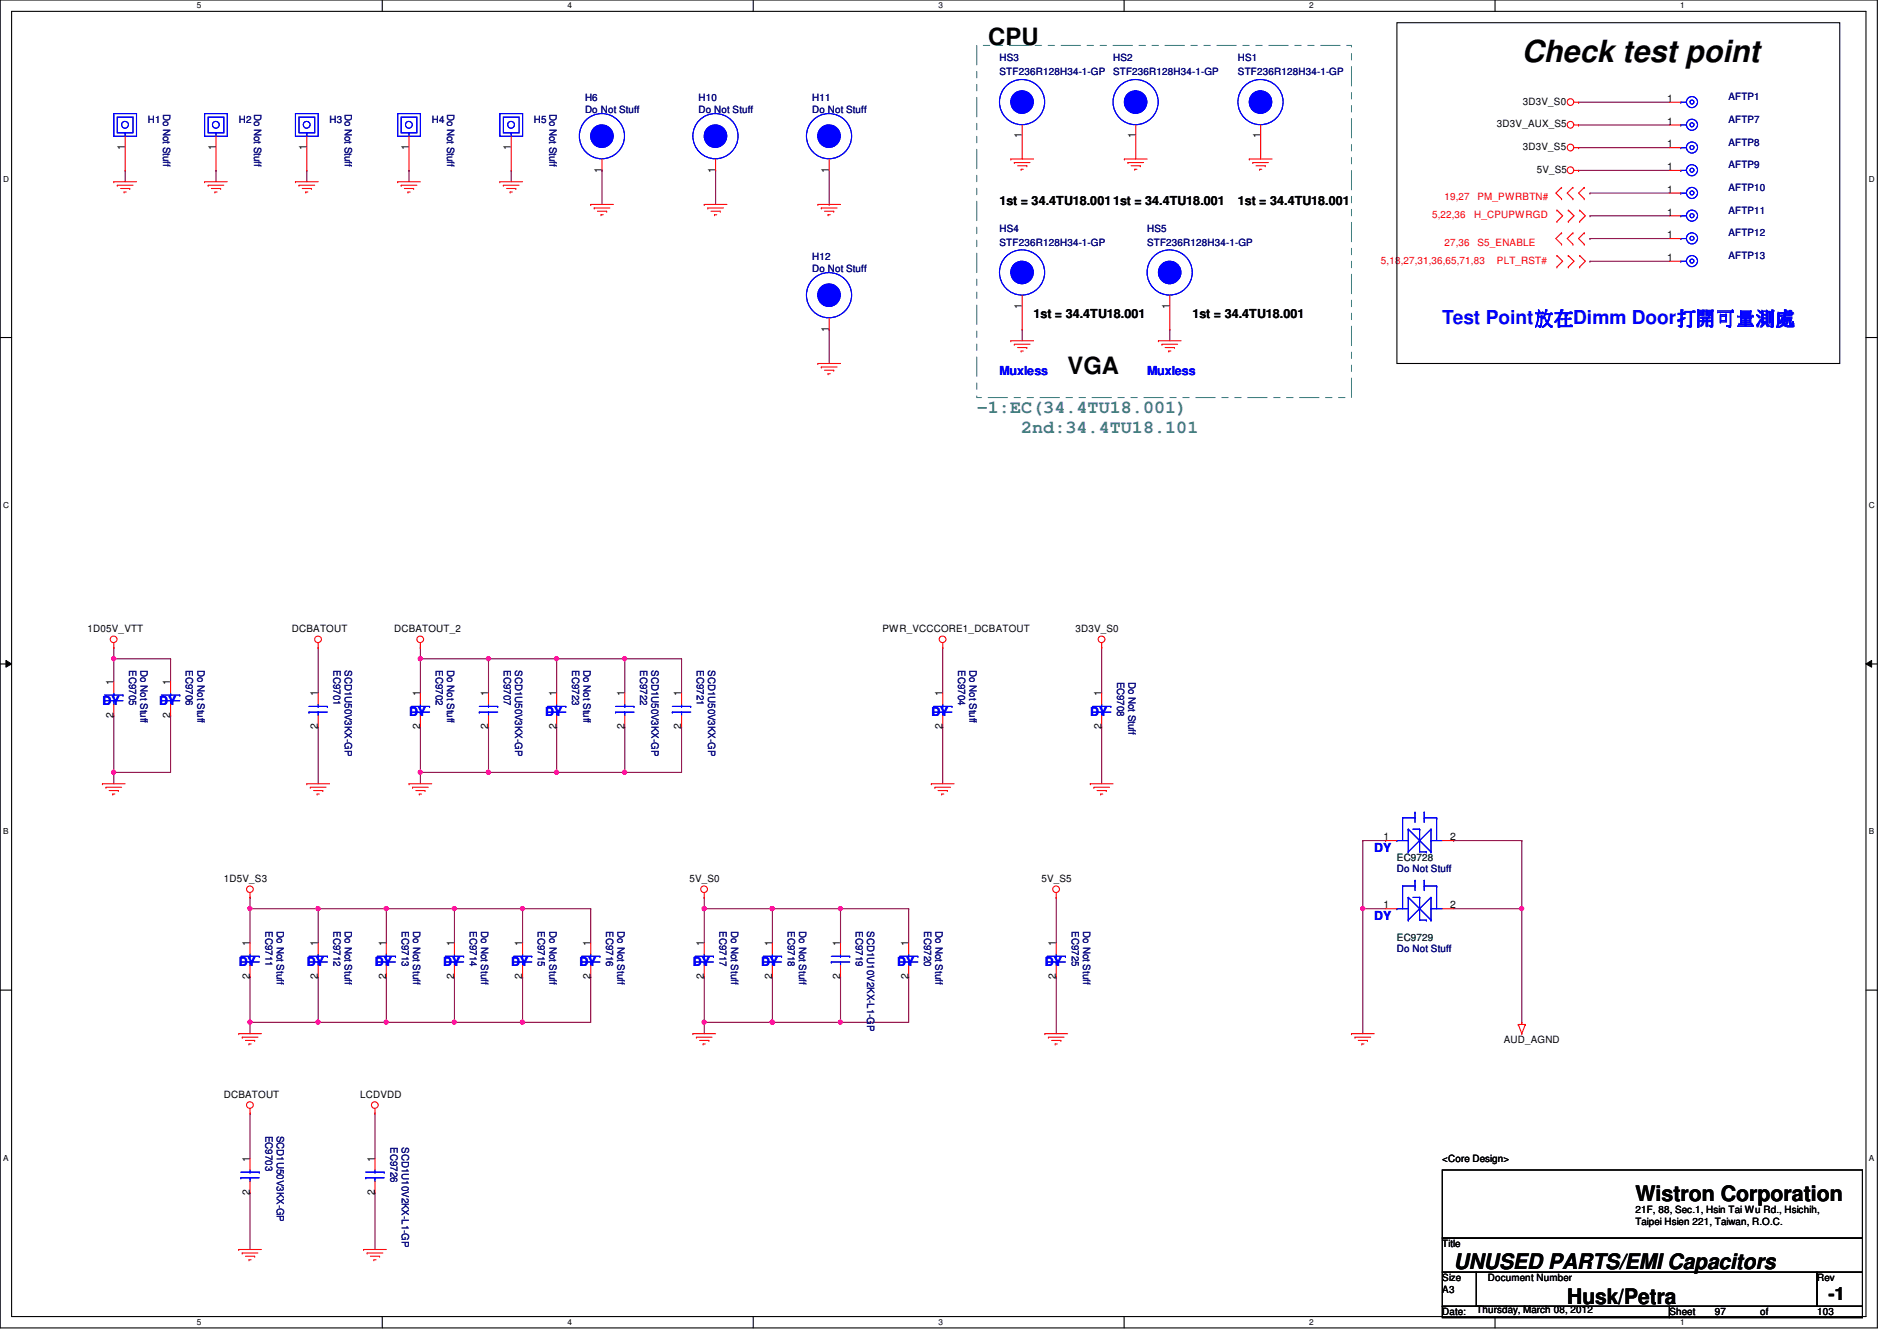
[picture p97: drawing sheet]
<svg xmlns="http://www.w3.org/2000/svg" width="297mm" height="210mm" viewBox="0 0 297 210" stroke-linecap="round" stroke-linejoin="round" font-family="sans-serif">
<defs><g id="words">
<text font-size="4.8" x="238.3" y="9.7">Check test point</text>
<g font-size="3.7">
<text x="154.7" y="7">CPU</text>
<text x="167.2" y="58.6">VGA</text>
</g>
<g font-size="3.3">
<text x="256.1" y="188">Wistron Corporation</text>
<text x="227.6" y="198.6">UNUSED PARTS/EMI Capacitors</text>
<text x="245.4" y="204">Husk/Petra</text>
</g>
<text font-size="3" fill="#00f" x="225.8" y="50.8">Test Point放放Dimm Door打打打打打打</text>
<g font-size="2.8" fill="#408080">
<text x="152.9" y="64.6">-1:EC(34.4TU18.001)</text>
<text x="159.9" y="67.8">2nd:34.4TU18.101</text>
</g>
<text font-size="2.8" x="286.3" y="203.5">-1</text>
<g font-size="1.9">
<text x="156.5" y="32">1st = 34.4TU18.0011st = 34.4TU18.001</text>
<text x="193.8" y="32">1st = 34.4TU18.001</text>
<text x="161.8" y="49.8">1st = 34.4TU18.001</text>
<text x="186.7" y="49.8">1st = 34.4TU18.001</text>
</g>
<g font-size="1.9" fill="#00f">
<text x="156.5" y="58.7">Muxless</text>
<text x="179.6" y="58.7">Muxless</text>
<text x="16" y="110.3">DY</text>
<text x="24.9" y="110.3">DY</text>
<text x="64" y="112.1">DY</text>
<text x="85.4" y="112.1">DY</text>
<text x="145.8" y="112.1">DY</text>
<text x="170.7" y="112.1">DY</text>
<text x="215.2" y="133.4">DY</text>
<text x="215.2" y="144.1">DY</text>
<text x="37.4" y="151.2">DY</text>
<text x="48" y="151.2">DY</text>
<text x="58.7" y="151.2">DY</text>
<text x="69.4" y="151.2">DY</text>
<text x="80" y="151.2">DY</text>
<text x="90.7" y="151.2">DY</text>
<text x="108.5" y="151.2">DY</text>
<text x="119.2" y="151.2">DY</text>
<text x="140.5" y="151.2">DY</text>
<text x="163.6" y="151.2">DY</text>
</g>
<g font-size="1.6" fill="#000080">
<text x="156.5" y="9.6">HS3</text>
<text x="156.5" y="11.8">STF236R128H34-1-GP</text>
<text x="174.3" y="9.6">HS2</text>
<text x="174.3" y="11.8">STF236R128H34-1-GP</text>
<text x="193.8" y="9.6">HS1</text>
<text x="193.8" y="11.8">STF236R128H34-1-GP</text>
<text x="25.6" y="17.8" transform="rotate(90 25.6 17.8)">Do Not Stuff</text>
<text x="39.8" y="17.8" transform="rotate(90 39.8 17.8)">Do Not Stuff</text>
<text x="54" y="17.8" transform="rotate(90 54 17.8)">Do Not Stuff</text>
<text x="70" y="17.8" transform="rotate(90 70 17.8)">Do Not Stuff</text>
<text x="86" y="17.8" transform="rotate(90 86 17.8)">Do Not Stuff</text>
<text x="91.6" y="15.8">H6</text>
<text x="91.6" y="17.6">Do Not Stuff</text>
<text x="109.4" y="15.8">H10</text>
<text x="109.4" y="17.6">Do Not Stuff</text>
<text x="127.2" y="15.8">H11</text>
<text x="127.2" y="17.6">Do Not Stuff</text>
<text x="270.6" y="15.7">AFTP1</text>
<text x="23.2" y="19.2">H1</text>
<text x="37.4" y="19.2">H2</text>
<text x="51.6" y="19.2">H3</text>
<text x="67.6" y="19.2">H4</text>
<text x="83.6" y="19.2">H5</text>
<text x="270.6" y="22.8">AFTP8</text>
<text x="270.6" y="19.2">AFTP7</text>
<text x="270.6" y="26.3">AFTP9</text>
<text x="270.6" y="29.9">AFTP10</text>
<text x="270.6" y="33.4">AFTP11</text>
<text x="127.2" y="40.7">H12</text>
<text x="156.5" y="36.3">HS4</text>
<text x="156.5" y="38.4">STF236R128H34-1-GP</text>
<text x="179.6" y="36.3">HS5</text>
<text x="179.6" y="38.4">STF236R128H34-1-GP</text>
<text x="270.6" y="40.6">AFTP13</text>
<text x="270.6" y="37">AFTP12</text>
<text x="127.2" y="42.5">Do Not Stuff</text>
<text x="20.2" y="104.9" transform="rotate(90 20.2 104.9)">EC9705</text>
<text x="22" y="104.9" transform="rotate(90 22 104.9)">Do Not Stuff</text>
<text x="29.1" y="104.9" transform="rotate(90 29.1 104.9)">EC9706</text>
<text x="30.9" y="104.9" transform="rotate(90 30.9 104.9)">Do Not Stuff</text>
<text x="52.2" y="104.9" transform="rotate(90 52.2 104.9)">EC9701</text>
<text x="54" y="104.9" transform="rotate(90 54 104.9)">SCD1U50V3KX-GP</text>
<text x="68.2" y="104.9" transform="rotate(90 68.2 104.9)">EC9702</text>
<text x="70" y="104.9" transform="rotate(90 70 104.9)">Do Not Stuff</text>
<text x="78.9" y="104.9" transform="rotate(90 78.9 104.9)">EC9707</text>
<text x="80.7" y="104.9" transform="rotate(90 80.7 104.9)">SCD1U50V3KX-GP</text>
<text x="89.6" y="104.9" transform="rotate(90 89.6 104.9)">EC9723</text>
<text x="91.4" y="104.9" transform="rotate(90 91.4 104.9)">Do Not Stuff</text>
<text x="100.2" y="104.9" transform="rotate(90 100.2 104.9)">EC9722</text>
<text x="102" y="104.9" transform="rotate(90 102 104.9)">SCD1U50V3KX-GP</text>
<text x="109.1" y="104.9" transform="rotate(90 109.1 104.9)">EC9721</text>
<text x="110.9" y="104.9" transform="rotate(90 110.9 104.9)">SCD1U50V3KX-GP</text>
<text x="150" y="104.9" transform="rotate(90 150 104.9)">EC9704</text>
<text x="151.8" y="104.9" transform="rotate(90 151.8 104.9)">Do Not Stuff</text>
<text x="174.9" y="106.7" transform="rotate(90 174.9 106.7)">EC9708</text>
<text x="176.7" y="106.7" transform="rotate(90 176.7 106.7)">Do Not Stuff</text>
<text x="218.7" y="136.6">Do Not Stuff</text>
<text x="41.6" y="145.8" transform="rotate(90 41.6 145.8)">EC9711</text>
<text x="43.3" y="145.8" transform="rotate(90 43.3 145.8)">Do Not Stuff</text>
<text x="52.2" y="145.8" transform="rotate(90 52.2 145.8)">EC9712</text>
<text x="54" y="145.8" transform="rotate(90 54 145.8)">Do Not Stuff</text>
<text x="62.9" y="145.8" transform="rotate(90 62.9 145.8)">EC9713</text>
<text x="64.7" y="145.8" transform="rotate(90 64.7 145.8)">Do Not Stuff</text>
<text x="73.6" y="145.8" transform="rotate(90 73.6 145.8)">EC9714</text>
<text x="75.3" y="145.8" transform="rotate(90 75.3 145.8)">Do Not Stuff</text>
<text x="84.2" y="145.8" transform="rotate(90 84.2 145.8)">EC9715</text>
<text x="86" y="145.8" transform="rotate(90 86 145.8)">Do Not Stuff</text>
<text x="94.9" y="145.8" transform="rotate(90 94.9 145.8)">EC9716</text>
<text x="96.7" y="145.8" transform="rotate(90 96.7 145.8)">Do Not Stuff</text>
<text x="112.7" y="145.8" transform="rotate(90 112.7 145.8)">EC9717</text>
<text x="114.5" y="145.8" transform="rotate(90 114.5 145.8)">Do Not Stuff</text>
<text x="123.4" y="145.8" transform="rotate(90 123.4 145.8)">EC9718</text>
<text x="125.1" y="145.8" transform="rotate(90 125.1 145.8)">Do Not Stuff</text>
<text x="134" y="145.8" transform="rotate(90 134 145.8)">EC9719</text>
<text x="135.8" y="145.8" transform="rotate(90 135.8 145.8)">SCD1U10V2KX-L1-GP</text>
<text x="144.7" y="145.8" transform="rotate(90 144.7 145.8)">EC9720</text>
<text x="146.5" y="145.8" transform="rotate(90 146.5 145.8)">Do Not Stuff</text>
<text x="167.8" y="145.8" transform="rotate(90 167.8 145.8)">EC9725</text>
<text x="169.6" y="145.8" transform="rotate(90 169.6 145.8)">Do Not Stuff</text>
<text x="218.7" y="149">Do Not Stuff</text>
<text x="41.6" y="177.8" transform="rotate(90 41.6 177.8)">EC9703</text>
<text x="43.3" y="177.8" transform="rotate(90 43.3 177.8)">SCD1U50V3KX-GP</text>
<text x="61.1" y="179.6" transform="rotate(90 61.1 179.6)">EC9726</text>
<text x="62.9" y="179.6" transform="rotate(90 62.9 179.6)">SCD1U10V2KX-L1-GP</text>
</g>
<g font-size="1.6">
<text x="238.5" y="16.4">3D3V_S0</text>
<text x="261.1" y="16">1</text>
<text x="19.6" y="23.5" transform="rotate(-90 19.6 23.5)">1</text>
<text x="33.8" y="23.5" transform="rotate(-90 33.8 23.5)">1</text>
<text x="48" y="23.5" transform="rotate(-90 48 23.5)">1</text>
<text x="64" y="23.5" transform="rotate(-90 64 23.5)">1</text>
<text x="80" y="23.5" transform="rotate(-90 80 23.5)">1</text>
<text x="160" y="21.7" transform="rotate(-90 160 21.7)">1</text>
<text x="177.8" y="21.7" transform="rotate(-90 177.8 21.7)">1</text>
<text x="197.4" y="21.7" transform="rotate(-90 197.4 21.7)">1</text>
<text x="234.4" y="19.9">3D3V_AUX_S5</text>
<text x="238.5" y="23.5">3D3V_S5</text>
<text x="261.1" y="23.1">1</text>
<text x="261.1" y="19.5">1</text>
<text x="94.2" y="27" transform="rotate(-90 94.2 27)">1</text>
<text x="112" y="27" transform="rotate(-90 112 27)">1</text>
<text x="129.8" y="27" transform="rotate(-90 129.8 27)">1</text>
<text x="240.6" y="27.1">5V_S5</text>
<text x="261.1" y="26.6">1</text>
<text x="261.1" y="33.7">1</text>
<text x="261.1" y="30.2">1</text>
<text x="261.1" y="40.9">1</text>
<text x="261.1" y="37.3">1</text>
<text x="129.8" y="51.9" transform="rotate(-90 129.8 51.9)">1</text>
<text x="160" y="48.3" transform="rotate(-90 160 48.3)">1</text>
<text x="183.1" y="48.3" transform="rotate(-90 183.1 48.3)">1</text>
<text x="13.7" y="98.9">1D05V_VTT</text>
<text x="45.7" y="98.9">DCBATOUT</text>
<text x="61.7" y="98.9">DCBATOUT_2</text>
<text x="138.2" y="98.9">PWR_VCCCORE1_DCBATOUT</text>
<text x="168.4" y="98.9">3D3V_S0</text>
<text x="17.8" y="107.2" transform="rotate(-90 17.8 107.2)">1</text>
<text x="26.7" y="107.2" transform="rotate(-90 26.7 107.2)">1</text>
<text x="17.8" y="112.4" transform="rotate(-90 17.8 112.4)">2</text>
<text x="26.7" y="112.4" transform="rotate(-90 26.7 112.4)">2</text>
<text x="49.8" y="109" transform="rotate(-90 49.8 109)">1</text>
<text x="65.8" y="109" transform="rotate(-90 65.8 109)">1</text>
<text x="76.5" y="109" transform="rotate(-90 76.5 109)">1</text>
<text x="87.1" y="109" transform="rotate(-90 87.1 109)">1</text>
<text x="97.8" y="109" transform="rotate(-90 97.8 109)">1</text>
<text x="106.7" y="109" transform="rotate(-90 106.7 109)">1</text>
<text x="147.6" y="109" transform="rotate(-90 147.6 109)">1</text>
<text x="172.5" y="109" transform="rotate(-90 172.5 109)">1</text>
<text x="49.8" y="114.1" transform="rotate(-90 49.8 114.1)">2</text>
<text x="65.8" y="114.1" transform="rotate(-90 65.8 114.1)">2</text>
<text x="76.5" y="114.1" transform="rotate(-90 76.5 114.1)">2</text>
<text x="87.1" y="114.1" transform="rotate(-90 87.1 114.1)">2</text>
<text x="97.8" y="114.1" transform="rotate(-90 97.8 114.1)">2</text>
<text x="106.7" y="114.1" transform="rotate(-90 106.7 114.1)">2</text>
<text x="147.6" y="114.1" transform="rotate(-90 147.6 114.1)">2</text>
<text x="172.5" y="114.1" transform="rotate(-90 172.5 114.1)">2</text>
<text x="216.6" y="131.5">1</text>
<text x="227.1" y="131.5">2</text>
<text x="35" y="138">1D5V_S3</text>
<text x="107.9" y="138">5V_S0</text>
<text x="163.1" y="138">5V_S5</text>
<text x="216.6" y="142.2">1</text>
<text x="227.1" y="142.2">2</text>
<text x="39.1" y="148.1" transform="rotate(-90 39.1 148.1)">1</text>
<text x="49.8" y="148.1" transform="rotate(-90 49.8 148.1)">1</text>
<text x="60.4" y="148.1" transform="rotate(-90 60.4 148.1)">1</text>
<text x="71.1" y="148.1" transform="rotate(-90 71.1 148.1)">1</text>
<text x="81.8" y="148.1" transform="rotate(-90 81.8 148.1)">1</text>
<text x="92.5" y="148.1" transform="rotate(-90 92.5 148.1)">1</text>
<text x="110.2" y="148.1" transform="rotate(-90 110.2 148.1)">1</text>
<text x="120.9" y="148.1" transform="rotate(-90 120.9 148.1)">1</text>
<text x="131.6" y="148.1" transform="rotate(-90 131.6 148.1)">1</text>
<text x="142.2" y="148.1" transform="rotate(-90 142.2 148.1)">1</text>
<text x="165.4" y="148.1" transform="rotate(-90 165.4 148.1)">1</text>
<text x="39.1" y="153.2" transform="rotate(-90 39.1 153.2)">2</text>
<text x="49.8" y="153.2" transform="rotate(-90 49.8 153.2)">2</text>
<text x="60.4" y="153.2" transform="rotate(-90 60.4 153.2)">2</text>
<text x="71.1" y="153.2" transform="rotate(-90 71.1 153.2)">2</text>
<text x="81.8" y="153.2" transform="rotate(-90 81.8 153.2)">2</text>
<text x="92.5" y="153.2" transform="rotate(-90 92.5 153.2)">2</text>
<text x="110.2" y="153.2" transform="rotate(-90 110.2 153.2)">2</text>
<text x="120.9" y="153.2" transform="rotate(-90 120.9 153.2)">2</text>
<text x="131.6" y="153.2" transform="rotate(-90 131.6 153.2)">2</text>
<text x="142.2" y="153.2" transform="rotate(-90 142.2 153.2)">2</text>
<text x="165.4" y="153.2" transform="rotate(-90 165.4 153.2)">2</text>
<text x="235.5" y="163.2">AUD_AGND</text>
<text x="35" y="171.8">DCBATOUT</text>
<text x="56.4" y="171.8">LCDVDD</text>
<text x="39.1" y="181.9" transform="rotate(-90 39.1 181.9)">1</text>
<text x="58.7" y="181.9" transform="rotate(-90 58.7 181.9)">1</text>
<text x="225.8" y="181.9">&lt;Core Design&gt;</text>
<text x="39.1" y="187" transform="rotate(-90 39.1 187)">2</text>
<text x="58.7" y="187" transform="rotate(-90 58.7 187)">2</text>
<text x="256.1" y="189.9">21F, 88, Sec.1, Hsin Tai Wu Rd., Hsichih,</text>
<text x="256.1" y="191.7">Taipei Hsien 221, Taiwan, R.O.C.</text>
<text x="225.8" y="195.2">Title</text>
<text x="225.8" y="200.6">Size</text>
<text x="225.8" y="202.4">A3</text>
<text x="233" y="200.6">Document Number</text>
<text x="284.5" y="200.6">Rev</text>
<text x="225.8" y="205.9">Date:</text>
<text x="231.2" y="205.6">Thursday, March 08, 2012</text>
<text x="261.4" y="205.9">Sheet</text>
<text x="268.5" y="205.9">97</text>
<text x="275.6" y="205.9">of</text>
<text x="284.5" y="205.9">103</text>
</g>
<g font-size="1.6" fill="#f00">
<text x="224.2" y="34.2">5,22,36</text>
<text x="226.2" y="31.3">19,27</text>
<text x="230.8" y="34.2">H_CPUPWRGD</text>
<text x="231.3" y="31.3">PM_PWRBTN#</text>
<text x="216.2" y="41.3">5,18,27,31,36,65,71,83</text>
<text x="226.2" y="38.4">27,36</text>
<text x="231.3" y="38.4">S5_ENABLE</text>
<text x="234.4" y="41.3">PLT_RST#</text>
</g>
<g font-size="1.6" fill="#004040">
<text x="218.7" y="134.8">EC9728</text>
<text x="218.7" y="147.2">EC9729</text>
</g>
<g font-size="1.3">
<text x="30.8" y="1.3">5</text>
<text x="88.9" y="1.3">4</text>
<text x="146.9" y="1.3">3</text>
<text x="205" y="1.3">2</text>
<text x="263.1" y="1.3">1</text>
<text x=".5" y="28.4">D</text>
<text x="292.6" y="28.4">D</text>
<text x=".5" y="79.5">C</text>
<text x="292.6" y="79.5">C</text>
<text x=".5" y="130.6">B</text>
<text x="292.6" y="130.6">B</text>
<text x=".5" y="181.7">A</text>
<text x="292.6" y="181.7">A</text>
<text x="30.8" y="207.4">5</text>
<text x="88.9" y="207.4">4</text>
<text x="146.9" y="207.4">3</text>
<text x="205" y="207.4">2</text>
<text x="263.1" y="207.4">1</text>
</g>
</g></defs>
<path d="M0 0h294v207.9h-294zM1.8 1.8h290.4v204.3h-290.4z" fill="none" stroke="#000" stroke-width=".17"/>
<g fill="#fff">
<path d="M30.8 .2h.7v1.4h-.7z"/>
<path d="M30.8 206.2h.7v1.4h-.7z"/>
</g>
<path d="M59.9 0v1.8M59.9 206.1v1.8" fill="none" stroke="#000" stroke-width=".17"/>
<g fill="#fff">
<path d="M88.9 .2h.6v1.4h-.6z"/>
<path d="M88.9 206.2h.6v1.4h-.6z"/>
</g>
<path d="M117.9 0v1.8M117.9 206.1v1.8" fill="none" stroke="#000" stroke-width=".17"/>
<g fill="#fff">
<path d="M146.9 .2h.7v1.4h-.7z"/>
<path d="M146.9 206.2h.7v1.4h-.7z"/>
</g>
<path d="M176 0v1.8M176 206.1v1.8" fill="none" stroke="#000" stroke-width=".17"/>
<g fill="#fff">
<path d="M205 .2h.7v1.4h-.7z"/>
<path d="M205 206.2h.7v1.4h-.7z"/>
</g>
<path d="M234.1 0v1.8M234.1 206.1v1.8" fill="none" stroke="#000" stroke-width=".17"/>
<g fill="#fff">
<path d="M263.1 .2h.7v1.4h-.7z"/>
<path d="M263.1 206.2h.7v1.4h-.7z"/>
<path d="M.5 27.3h.9v1.4h-.9z"/>
<path d="M292.6 27.3h.9v1.4h-.9z"/>
<path d="M.5 78.4h.9v1.4h-.9z"/>
<path d="M292.6 78.4h.9v1.4h-.9z"/>
</g>
<path d="M0 52.8h1.8M292.2 52.8h1.8" fill="none" stroke="#000" stroke-width=".17"/>
<g fill="#fff">
<path d="M.5 129.5h.8v1.4h-.8z"/>
<path d="M292.6 129.5h.9v1.4h-.9z"/>
</g>
<path d="M0 103.9h1.8M292.2 103.9h1.8" fill="none" stroke="#000" stroke-width=".17"/>
<path d="M.9 103.4l.9 .5-.9 .5zM292.2 103.9l.9-.5v1z" fill="#000"/>
<path d="M.9 103.4l.9 .5-.9 .5zM292.2 103.9l.9-.5v1z" fill="none" stroke="#000" stroke-width=".16"/>
<g fill="#fff">
<path d="M.5 180.5h.8v1.4h-.8z"/>
<path d="M292.6 180.5h.9v1.4h-.9z"/>
</g>
<path d="M0 155h1.8M292.2 155h1.8" fill="none" stroke="#000" stroke-width=".17"/>
<g fill="none" stroke="#800040" stroke-width=".17">
<path d="M247.2 19.6h.1M247.2 16h.1M247.2 19.6h14.2M247.2 16h14.2M247.2 26.7h.1M247.2 23.1h.1M247.2 26.7h14.2M247.2 23.1h14.2M249 37.3h.1M249 33.8h.1M249 30.2h.1M249 37.3h12.4"/>
<path d="M249 33.8h12.4M249 30.2h12.4M249 40.9h.1M249 40.9h12.4M17.8 112h.1M17.8 103.1h.1M17.8 101.3h.1M17.8 101.3v5.4M17.8 112v10.7M17.8 120.9h.1"/>
</g>
<circle cx="17.8" cy="120.9" r=".32" fill="#f0f"/>
<circle cx="17.8" cy="120.9" r=".32" fill="none" stroke="#f0f" stroke-width=".17"/>
<path d="M17.8 103.1h.1M17.8 103.1h8.9" fill="none" stroke="#800040" stroke-width=".17"/>
<circle cx="17.8" cy="103.1" r=".32" fill="#f0f"/>
<circle cx="17.8" cy="103.1" r=".32" fill="none" stroke="#f0f" stroke-width=".17"/>
<g fill="none" stroke="#800040" stroke-width=".17">
<path d="M19.6 26.7h.1M19.6 26.7v1.7M33.8 26.7h.1M33.8 26.7v1.7M48 26.7h.1M48 26.7v1.7M64 26.7h.1M64 26.7v1.7M80 26.7h.1M80 26.7v1.7M94.3 26.7h.1M94.3 26.7v5.3"/>
<path d="M112.1 26.7h.1M112.1 26.7v5.3M129.8 32h.1M129.8 26.7v5.3M129.8 51.6h.1M129.8 51.6v5.3M160.1 51.6h.1M160.1 51.6v1.7M183.2 51.6h.1M183.2 51.6v1.7M26.7 103.1h.1M26.7 112h.1"/>
<path d="M26.7 103.1v3.6M26.7 112v8.9h-8.9M49.8 101.3h.1M49.8 113.8h.1M49.8 101.3v7.2M49.8 113.8v8.9M65.8 103.1h.1M65.8 113.8h.1M65.8 101.3h.1M65.8 103.1h10.7M65.8 101.3v7.2M65.8 113.8v7.1"/>
<path d="M147.6 113.8h.1M147.6 113.8v8.9M17.8 120.9h.1"/>
</g>
<circle cx="65.8" cy="103.1" r=".32" fill="#f0f"/>
<circle cx="65.8" cy="103.1" r=".32" fill="none" stroke="#f0f" stroke-width=".17"/>
<path d="M147.6 101.3h.1M147.6 101.3v7.2M65.8 120.9h.1M65.8 120.9v1.8" fill="none" stroke="#800040" stroke-width=".17"/>
<circle cx="65.8" cy="120.9" r=".32" fill="#f0f"/>
<circle cx="65.8" cy="120.9" r=".32" fill="none" stroke="#f0f" stroke-width=".17"/>
<g fill="none" stroke="#800040" stroke-width=".17">
<path d="M172.5 101.3h.1M172.5 113.8h.1M172.5 101.3v7.2M172.5 113.8v8.9M39.2 142.2h.1M39.2 152.9h.1M39.2 140.5h.1M39.2 140.5v7.1M39.2 152.9v8.9M49.8 142.2h.1M49.8 152.9h.1M49.8 142.2v5.4"/>
<path d="M49.8 152.9v7.1M60.5 142.2h.1M60.5 152.9h.1M60.5 142.2v5.4M60.5 152.9v7.1M71.2 142.2h.1M71.2 152.9h.1M71.2 142.2v5.4M71.2 152.9v7.1M81.8 142.2h.1M81.8 152.9h.1M81.8 142.2v5.4"/>
<path d="M81.8 152.9v7.1M81.8 142.2h10.7M92.5 142.2h.1M92.5 152.9h.1M92.5 142.2v5.4M92.5 152.9v7.1M39.2 160h.1"/>
</g>
<circle cx="81.8" cy="142.2" r=".32" fill="#f0f"/>
<circle cx="81.8" cy="142.2" r=".32" fill="none" stroke="#f0f" stroke-width=".17"/>
<path d="M39.2 142.2h.1M39.2 142.2h10.6" fill="none" stroke="#800040" stroke-width=".17"/>
<circle cx="39.1" cy="142.2" r=".32" fill="#f0f"/>
<circle cx="39.1" cy="142.2" r=".32" fill="none" stroke="#f0f" stroke-width=".17"/>
<path d="M60.5 142.2h.1M60.5 142.2h10.7" fill="none" stroke="#800040" stroke-width=".17"/>
<circle cx="60.5" cy="142.2" r=".32" fill="#f0f"/>
<circle cx="60.5" cy="142.2" r=".32" fill="none" stroke="#f0f" stroke-width=".17"/>
<path d="M49.8 142.2h.1M49.8 142.2h10.7" fill="none" stroke="#800040" stroke-width=".17"/>
<circle cx="49.8" cy="142.2" r=".32" fill="#f0f"/>
<circle cx="49.8" cy="142.2" r=".32" fill="none" stroke="#f0f" stroke-width=".17"/>
<path d="M39.2 160h.1M39.2 160h10.6" fill="none" stroke="#800040" stroke-width=".17"/>
<circle cx="39.1" cy="160" r=".32" fill="#f0f"/>
<circle cx="39.1" cy="160" r=".32" fill="none" stroke="#f0f" stroke-width=".17"/>
<path d="M60.5 160h.1M60.5 160h10.7" fill="none" stroke="#800040" stroke-width=".17"/>
<circle cx="60.5" cy="160" r=".32" fill="#f0f"/>
<circle cx="60.5" cy="160" r=".32" fill="none" stroke="#f0f" stroke-width=".17"/>
<path d="M49.8 160h.1M49.8 160h10.7" fill="none" stroke="#800040" stroke-width=".17"/>
<circle cx="49.8" cy="160" r=".32" fill="#f0f"/>
<circle cx="49.8" cy="160" r=".32" fill="none" stroke="#f0f" stroke-width=".17"/>
<path d="M81.8 160h.1M81.8 160h10.7" fill="none" stroke="#800040" stroke-width=".17"/>
<circle cx="81.8" cy="160" r=".32" fill="#f0f"/>
<circle cx="81.8" cy="160" r=".32" fill="none" stroke="#f0f" stroke-width=".17"/>
<path d="M71.2 160h.1M71.2 160h10.6" fill="none" stroke="#800040" stroke-width=".17"/>
<circle cx="71.1" cy="160" r=".32" fill="#f0f"/>
<circle cx="71.1" cy="160" r=".32" fill="none" stroke="#f0f" stroke-width=".17"/>
<path d="M71.2 142.2h.1M71.2 142.2h10.6" fill="none" stroke="#800040" stroke-width=".17"/>
<circle cx="71.1" cy="142.2" r=".32" fill="#f0f"/>
<circle cx="71.1" cy="142.2" r=".32" fill="none" stroke="#f0f" stroke-width=".17"/>
<path d="M110.3 142.2h.1M110.3 142.2h10.6" fill="none" stroke="#800040" stroke-width=".17"/>
<circle cx="120.9" cy="142.2" r=".32" fill="#f0f"/>
<circle cx="120.9" cy="142.2" r=".32" fill="none" stroke="#f0f" stroke-width=".17"/>
<circle cx="110.2" cy="142.2" r=".32" fill="#f0f"/>
<circle cx="110.2" cy="142.2" r=".32" fill="none" stroke="#f0f" stroke-width=".17"/>
<path d="M110.3 140.5h.1M110.3 140.5v1.7M120.9 142.2h.1M120.9 142.2h10.7" fill="none" stroke="#800040" stroke-width=".17"/>
<circle cx="120.9" cy="142.2" r=".32" fill="#f0f"/>
<circle cx="120.9" cy="142.2" r=".32" fill="none" stroke="#f0f" stroke-width=".17"/>
<path d="M131.6 142.2h.1M131.6 142.2h10.7" fill="none" stroke="#800040" stroke-width=".17"/>
<circle cx="131.6" cy="142.2" r=".32" fill="#f0f"/>
<circle cx="131.6" cy="142.2" r=".32" fill="none" stroke="#f0f" stroke-width=".17"/>
<g fill="none" stroke="#800040" stroke-width=".17">
<path d="M110.3 142.2h.1M110.3 142.2v5.4M120.9 142.2h.1M120.9 152.9h.1M120.9 142.2v5.4M120.9 152.9v7.1M131.6 142.2h.1M131.6 152.9h.1M131.6 142.2v5.4M131.6 152.9v7.1M110.3 160h.1M110.3 160v1.8"/>
<path d="M131.6 160h.1M131.6 160h10.7"/>
</g>
<circle cx="131.6" cy="160" r=".32" fill="#f0f"/>
<circle cx="131.6" cy="160" r=".32" fill="none" stroke="#f0f" stroke-width=".17"/>
<path d="M110.3 160h.1M110.3 160h10.6" fill="none" stroke="#800040" stroke-width=".17"/>
<circle cx="120.9" cy="160" r=".32" fill="#f0f"/>
<circle cx="120.9" cy="160" r=".32" fill="none" stroke="#f0f" stroke-width=".17"/>
<circle cx="110.2" cy="160" r=".32" fill="#f0f"/>
<circle cx="110.2" cy="160" r=".32" fill="none" stroke="#f0f" stroke-width=".17"/>
<path d="M110.3 152.9h.1M110.3 152.9v7.1M142.3 142.2h.1M142.3 152.9h.1M142.3 142.2v5.4M142.3 152.9v7.1M120.9 160h.1M120.9 160h10.7" fill="none" stroke="#800040" stroke-width=".17"/>
<circle cx="120.9" cy="160" r=".32" fill="#f0f"/>
<circle cx="120.9" cy="160" r=".32" fill="none" stroke="#f0f" stroke-width=".17"/>
<path d="M76.5 103.1h.1M76.5 103.1v5.4M106.7 103.1h.1M106.7 103.1v5.4" fill="none" stroke="#800040" stroke-width=".17"/>
<circle cx="76.5" cy="103.1" r=".32" fill="#f0f"/>
<circle cx="76.5" cy="103.1" r=".32" fill="none" stroke="#f0f" stroke-width=".17"/>
<path d="M76.5 103.1h.1M76.5 103.1h10.7M87.2 103.1h.1M87.2 103.1v5.4" fill="none" stroke="#800040" stroke-width=".17"/>
<circle cx="87.1" cy="103.1" r=".32" fill="#f0f"/>
<circle cx="87.1" cy="103.1" r=".32" fill="none" stroke="#f0f" stroke-width=".17"/>
<path d="M87.2 103.1h.1M87.2 103.1h10.6M97.8 103.1h.1M97.8 103.1v5.4" fill="none" stroke="#800040" stroke-width=".17"/>
<circle cx="97.8" cy="103.1" r=".32" fill="#f0f"/>
<circle cx="97.8" cy="103.1" r=".32" fill="none" stroke="#f0f" stroke-width=".17"/>
<path d="M76.5 113.8h.1M76.5 113.8v7.1M97.8 103.1h.1M97.8 103.1h8.9" fill="none" stroke="#800040" stroke-width=".17"/>
<circle cx="76.5" cy="120.9" r=".32" fill="#f0f"/>
<circle cx="76.5" cy="120.9" r=".32" fill="none" stroke="#f0f" stroke-width=".17"/>
<path d="M87.2 113.8h.1M87.2 113.8v7.1" fill="none" stroke="#800040" stroke-width=".17"/>
<circle cx="87.1" cy="120.9" r=".32" fill="#f0f"/>
<circle cx="87.1" cy="120.9" r=".32" fill="none" stroke="#f0f" stroke-width=".17"/>
<path d="M97.8 113.8h.1M97.8 113.8v7.1M106.7 113.8h.1M106.7 113.8v7.1h-30.2M76.5 120.9h.1M87.2 120.9h.1M97.8 120.9h.1" fill="none" stroke="#800040" stroke-width=".17"/>
<circle cx="97.8" cy="120.9" r=".32" fill="#f0f"/>
<circle cx="97.8" cy="120.9" r=".32" fill="none" stroke="#f0f" stroke-width=".17"/>
<path d="M65.8 120.9h10.7M76.5 120.9h.1M227.6 131.6h.1M227.6 131.6h10.7M238.3 131.6h.1M238.3 131.6v28.4M165.4 140.5h.1M165.4 152.9h.1M165.4 140.5v7.1M165.4 152.9v8.9M227.6 142.2h10.7M238.3 142.2h.1" fill="none" stroke="#800040" stroke-width=".17"/>
<circle cx="238.3" cy="142.2" r=".32" fill="#f0f"/>
<circle cx="238.3" cy="142.2" r=".32" fill="none" stroke="#f0f" stroke-width=".17"/>
<path d="M213.4 131.6h.1M213.4 131.6h3.6M213.4 131.6v30.2M217 131.6h.1M213.4 142.2h.1M213.4 142.2h3.6" fill="none" stroke="#800040" stroke-width=".17"/>
<circle cx="213.4" cy="142.2" r=".32" fill="#f0f"/>
<circle cx="213.4" cy="142.2" r=".32" fill="none" stroke="#f0f" stroke-width=".17"/>
<path d="M39.2 174.2h.1M39.2 174.2v7.2M58.7 174.2h.1M58.7 174.2v7.2M39.2 186.7h.1M39.2 186.7v8.9M58.7 186.7h.1M58.7 186.7v8.9" fill="none" stroke="#800040" stroke-width=".17"/>
<g fill="none" stroke="#f00" stroke-width=".17">
<path d="M246.5 19.6h.7M246.5 16h.7M247.2 19.6h.1M247.2 16h.1M17.8 28.4h.1M17.8 28.4h3.6M18.4 29h.1M18.4 29h2.4M18.9 29.5h1.4M19.4 30.1h.1M19.4 30.1h.4M20.3 29.5h.1"/>
<path d="M32 28.4h.1M32 28.4h3.6M32.6 29h.1M32.6 29h2.4M33.1 29.5h1.4M33.7 30.1h.1M33.7 30.1h.3M34.5 29.5h.1M46.3 28.4h.1M46.3 28.4h3.5M46.8 29h.1M46.8 29h2.5"/>
<path d="M47.3 29.5h1.5M47.9 30.1h.1M47.9 30.1h.3M48.8 29.5h.1M62.3 28.4h.1M62.3 28.4h3.5M62.8 29h.1M62.8 29h2.5M63.3 29.5h1.5M63.9 30.1h.1M63.9 30.1h.3M64.8 29.5h.1"/>
<path d="M78.3 28.4h.1M78.3 28.4h3.5M78.8 29h.1M78.8 29h2.5M79.3 29.5h1.5M79.9 30.1h.1M79.9 30.1h.3M80.8 29.5h.1M92.5 32h.1M92.5 32h3.6M93 32.6h.1M93 32.6h2.5"/>
<path d="M93.6 33.1h1.4M94.1 33.6h.1M94.1 33.6h.3M95 33.1h.1M110.3 32h.1M110.3 32h3.5M110.8 32.6h.1M110.8 32.6h2.5M111.3 33.1h1.5M111.9 33.6h.1M111.9 33.6h.3M112.8 33.1h.1"/>
<path d="M128.1 32h.1M128.1 32h3.5M128.6 32.6h.1M128.6 32.6h2.5M129.1 33.1h1.5M129.7 33.6h.1M129.7 33.6h.3M130.6 33.1h.1M158.3 24.9h.1M158.3 24.9h3.5M158.8 25.4h.1M158.8 25.4h2.5"/>
<path d="M159.3 26h1.5M159.9 26.5h.1M159.9 26.5h.3M160.8 26h.1M176.1 24.9h.1M176.1 24.9h3.5M176.6 25.4h.1M176.6 25.4h2.5M177.1 26h1.5M177.7 26.5h.1M177.7 26.5h.3M178.6 26h.1"/>
<path d="M195.6 24.9h.1M195.6 24.9h3.6M196.2 25.4h.1M196.2 25.4h2.4M196.7 26h1.4M197.2 26.5h.1M197.2 26.5h.4M198.1 26h.1M243.8 34.7h.1M243.8 32.9h.1M243.8 32.9l.9 .9-.9 .9M244.5 38.2h.1"/>
<path d="M244.5 36.4h.1M244.5 31.1h.1M244.5 29.3h.1M244.5 36.4l-.9 .9 .9 .9M244.5 29.3l-.9 .9 .9 .9M245.6 32.9h.1M245.6 34.7h.1M245.6 32.9l.9 .9-.9 .9M246.3 36.4h.1M246.3 38.2h.1M246.3 29.3h.1M246.3 31.1h.1"/>
<path d="M246.3 36.4l-.9 .9 .9 .9M246.3 29.3l-.9 .9 .9 .9M246.5 26.7h.7M246.5 23.1h.7M247.2 26.7h.1M247.2 23.1h.1M247.3 34.7h.1M247.3 32.9h.1M247.3 32.9l.9 .9-.9 .9M248.1 38.2h.1M248.1 36.4h.1M248.1 31.1h.1"/>
<path d="M248.1 29.3h.1M248.1 36.4l-.9 .9 .9 .9M248.1 29.3l-.9 .9 .9 .9M128.1 56.9h.1M128.1 56.9h3.5M128.6 57.4h.1M128.6 57.4h2.5M129.1 58h1.5M129.7 58.5h.1M129.7 58.5h.3M130.6 58h.1M158.3 53.3h.1"/>
<path d="M158.3 53.3h3.5M158.8 53.9h.1M158.8 53.9h2.5M159.3 54.4h1.5M159.9 54.9h.1M159.9 54.9h.3M160.8 54.4h.1M181.4 53.3h.1M181.4 53.3h3.6M181.9 53.9h.1M181.9 53.9h2.5M182.5 54.4h1.4"/>
<path d="M183 54.9h.1M183 54.9h.3M183.9 54.4h.1M243.8 41.8h.1M243.8 40h.1M243.8 40l.9 .9-.9 .9M245.6 40h.1M245.6 41.8h.1M245.6 40l.9 .9-.9 .9M247.3 41.8h.1M247.3 40h.1M247.3 40l.9 .9-.9 .9"/>
<path d="M17.8 101.3h.1M17.8 100.6v.7M49.8 101.3h.1M49.8 100.6v.7M65.8 101.3h.1M65.8 100.6v.7M87.2 108.5v1.7M87.2 112v1.8M147.6 101.3h.1M147.6 100.6v.7M172.5 101.3h.1M172.5 100.6v.7"/>
<path d="M172.5 108.5v1.7M172.5 112v1.8M16 122.7h.1M16 122.7h3.6M16.6 123.2h.1M16.6 123.2h2.4M17.1 123.7h1.4M17.6 124.3h.1M17.6 124.3h.4M18.5 123.7h.1M39.2 139.7v.8M48 122.7h.1"/>
<path d="M48 122.7h3.6M48.6 123.2h.1M48.6 123.2h2.5M49.1 123.7h1.4M49.7 124.3h.1M49.7 124.3h.3M50.5 123.7h.1M64 122.7h.1M64 122.7h3.6M64.6 123.2h.1M64.6 123.2h2.5M65.1 123.7h1.4"/>
<path d="M65.7 124.3h.1M65.7 124.3h.3M66.5 123.7h.1M110.3 139.7v.8M145.8 122.7h.1M145.8 122.7h3.6M146.4 123.2h.1M146.4 123.2h2.4M146.9 123.7h1.4M147.4 124.3h.1M147.4 124.3h.4M148.3 123.7h.1"/>
<path d="M165.4 139.7v.8M170.7 122.7h.1M170.7 122.7h3.6M171.3 123.2h.1M171.3 123.2h2.4M171.8 123.7h1.4M172.3 124.3h.1M172.3 124.3h.4M173.2 123.7h.1M39.2 140.5h.1M71.2 147.6v1.8M71.2 151.1v1.8"/>
<path d="M81.8 147.6v1.8M81.8 151.1v1.8M110.3 140.5h.1M131.6 147.6v1.8M131.6 151.1v1.8M142.3 147.6v1.8M142.3 151.1v1.8M165.4 140.5h.1M37.4 161.8h.1M37.4 161.8h3.5M37.9 162.3h.1M37.9 162.3h2.5"/>
<path d="M38.4 162.9h1.5M39 163.4h.1M39 163.4h.3M39.2 174.2h.1M39.2 173.5v.7M39.9 162.9h.1M58.7 174.2h.1M58.7 173.5v.7M108.5 161.8h.1M108.5 161.8h3.6M109 162.3h.1M109 162.3h2.5"/>
<path d="M109.6 162.9h1.4M110.1 163.4h.1M110.1 163.4h.3M111 162.9h.1M163.6 161.8h.1M163.6 161.8h3.6M164.2 162.3h.1M164.2 162.3h2.4M164.7 162.9h1.4M165.2 163.4h.1M165.2 163.4h.4M166.1 162.9h.1"/>
<path d="M211.6 161.8h.1M211.6 161.8h3.6M212.2 162.3h.1M212.2 162.3h2.4M212.7 162.9h1.4M213.2 163.4h.1M213.2 163.4h.4M214.1 162.9h.1M237.7 160.4h.1M237.7 160.4l.6 1.4M237.7 160.4h1.1M238.3 161.8h.1"/>
<path d="M238.3 160h.1M238.3 160v.4M238.8 160.4h.1M238.8 160.4l-.5 1.4M37.4 195.6h.1M37.4 195.6h3.5M37.9 196.1h.1M37.9 196.1h2.5M38.4 196.6h1.5M39 197.2h.1M39 197.2h.3M39.9 196.6h.1"/>
<path d="M56.9 195.6h.1M56.9 195.6h3.6M57.5 196.1h.1M57.5 196.1h2.4M58 196.6h1.4M58.5 197.2h.1M58.5 197.2h.4M59.4 196.6h.1"/>
<circle cx="245.9" cy="19.5" r=".52"/>
<circle cx="245.9" cy="16" r=".52"/>
<circle cx="245.9" cy="23.1" r=".52"/>
<circle cx="245.9" cy="26.6" r=".52"/>
<circle cx="17.8" cy="100.1" r=".52"/>
<circle cx="49.8" cy="100.1" r=".52"/>
<circle cx="65.8" cy="100.1" r=".52"/>
<circle cx="147.6" cy="100.1" r=".52"/>
<circle cx="172.5" cy="100.1" r=".52"/>
<circle cx="39.1" cy="139.2" r=".52"/>
<circle cx="110.3" cy="139.2" r=".52"/>
<circle cx="165.4" cy="139.2" r=".52"/>
<circle cx="39.1" cy="173" r=".52"/>
<circle cx="58.7" cy="173" r=".52"/>
</g>
<path d="M218.7 3.6h69.4v53.3h-69.4zM225.8 183.1h65.8v10.7h-65.8zM225.8 193.8h65.8v5.3h-65.8zM225.8 199.1h5.4v5.4h-5.4zM231.2 199.1h53.3v5.4h-53.3zM284.5 199.1h7.1v5.4h-7.1zM225.8 204.5h35.6v1.7h-35.6zM261.4 204.5h30.2v1.7h-30.2z" fill="none" stroke="#000" stroke-width=".17"/>
<path d="M152.9 7.1h58.7v55.1h-58.7z" fill="none" stroke="#408080" stroke-width=".16" stroke-dasharray="3 1 1 1 1 1"/>
<g fill="none" stroke="#00f" stroke-width=".17">
<path d="M85.7 111.5h.1M85.7 110.6h2.9M85.7 111.5h2.9M87.2 110.6h.1M87.2 111.5h.1M87.2 110.2v.4M87.2 111.5v.5M88.6 110.6h.1M171.1 111.5h.1M171.1 110.6h2.8M171.1 111.5h2.8M172.5 110.6h.1"/>
<path d="M172.5 111.5h.1M172.5 110.2v.4M172.5 111.5v.5M173.9 110.6h.1M69.7 150.6h.1M69.7 149.7h2.9M69.7 150.6h2.9M71.2 149.7h.1M71.2 150.6h.1M71.2 149.4v.3M71.2 150.6v.5M72.6 149.7h.1"/>
<path d="M80.4 150.6h.1M80.4 149.7h2.9M80.4 150.6h2.9M81.8 149.7h.1M81.8 150.6h.1M81.8 149.4v.3M81.8 150.6v.5M83.3 149.7h.1M130.2 150.6h.1M130.2 149.7h2.8M130.2 150.6h2.8M131.6 149.7h.1"/>
<path d="M131.6 150.6h.1M131.6 149.4v.3M131.6 150.6v.5M133 149.7h.1M140.8 150.6h.1M140.8 149.7h2.9M140.8 150.6h2.9M142.3 149.7h.1M142.3 150.6h.1M142.3 149.4v.3M142.3 150.6v.5M143.7 149.7h.1"/>
</g>
<circle cx="129.8" cy="21.3" r="1.76" fill="#00f"/>
<g fill="none" stroke="#00f" stroke-width=".17">
<circle cx="129.8" cy="21.3" r="1.76"/>
<circle cx="129.8" cy="21.3" r="3.5"/>
</g>
<circle cx="129.8" cy="21.3" r="1.76" fill="#00f"/>
<g fill="none" stroke="#00f" stroke-width=".17">
<circle cx="129.8" cy="21.3" r="1.76"/>
<circle cx="129.8" cy="21.3" r="3.5"/>
</g>
<path d="M129.8 24.9v1.8" fill="none" stroke="#f00" stroke-width=".17"/>
<circle cx="112" cy="21.3" r="1.76" fill="#00f"/>
<g fill="none" stroke="#00f" stroke-width=".17">
<circle cx="112" cy="21.3" r="1.76"/>
<circle cx="112" cy="21.3" r="3.5"/>
</g>
<circle cx="112" cy="21.3" r="1.76" fill="#00f"/>
<g fill="none" stroke="#00f" stroke-width=".17">
<path d="M62.3 17.8h3.5v3.5h-3.5zM62.8 18.3h2.5v2.5h-2.5zM78.3 17.8h3.5v3.5h-3.5zM78.8 18.3h2.5v2.5h-2.5zM263.2 19.6h.1M263.2 16h.1M263.2 19.6h.9M263.2 16h.9M64 20.8h.1M64 20.8v.5M80 20.8h.1M80 20.8v.5"/>
<path d="M263.2 23.1h.1M263.2 23.1h.9M263.2 40.9h.1M263.2 40.9h.9M218.7 131.6h.1M218.7 131.6h1.8M219.6 128h.1M219.6 128v3.6M219.6 128h2M220.5 133.3h.1M220.5 129.8h.1M220.5 129.8l3.6 3.5"/>
<path d="M220.5 129.8v3.5M221.2 129.8h1.1M221.6 127.1h.1M221.6 128h.1M221.6 127.1v1.6M222.3 131.6h.1M222.3 129.8h.1M222.3 129.8v3.5h1M223 127.1h.1M223 128h.1M223 127.1v1.6M223 128h2"/>
<path d="M223.3 133.3h.1M224.1 129.8h.1M224.1 133.3h.1M224.1 131.6h.1M224.1 129.8v3.5M224.1 129.8l-3.6 3.5M224.1 131.6h1.7M225 128h.1M225 128v3.6M59.1 150.6h.1M59.1 149.7h2.8M59.1 150.6h2.8"/>
<path d="M60.5 149.7h.1M60.5 150.6h.1M60.5 149.4v.3M60.5 150.6v.5M61.9 149.7h.1M91.1 150.6h.1M91.1 149.7h2.8M91.1 150.6h2.8M92.5 149.7h.1M92.5 150.6h.1M92.5 149.4v.3M92.5 150.6v.5"/>
<path d="M93.9 149.7h.1M108.8 150.6h.1M108.8 149.7h2.9M108.8 150.6h2.9M110.3 149.7h.1M110.3 150.6h.1M110.3 149.4v.3M110.3 150.6v.5M111.7 149.7h.1M119.5 150.6h.1M119.5 149.7h2.9M119.5 150.6h2.9"/>
<path d="M120.9 149.7h.1M120.9 150.6h.1M120.9 149.4v.3M120.9 150.6v.5M122.4 149.7h.1M37.7 184.4h.1M37.7 183.5h2.9M37.7 184.4h2.9M39.2 183.5h.1M39.2 184.4h.1M39.2 183.1v.4M39.2 184.4v.5"/>
<path d="M40.6 183.5h.1"/>
<circle cx="64" cy="19.5" r=".54"/>
<circle cx="80" cy="19.5" r=".54"/>
<circle cx="264.9" cy="19.5" r=".32"/>
<circle cx="264.9" cy="16" r=".32"/>
<circle cx="264.9" cy="16" r=".87"/>
<circle cx="264.9" cy="19.5" r=".87"/>
<circle cx="112" cy="21.3" r="1.76"/>
<circle cx="112" cy="21.3" r="3.5"/>
<circle cx="264.9" cy="23.1" r=".32"/>
<circle cx="264.9" cy="23.1" r=".87"/>
<circle cx="264.9" cy="40.9" r=".32"/>
<circle cx="264.9" cy="40.9" r=".87"/>
</g>
<g fill="none" stroke="#f00" stroke-width=".17">
<path d="M261.4 19.6h1.8M261.4 16h1.8M64 21.3v5.4M80 21.3v5.4M112.1 24.9v1.8M261.4 23.1h1.8M261.4 40.9h1.8M217 131.6h1.7M225.8 131.6h1.8M60.5 147.6v1.8M60.5 151.1v1.8M92.5 147.6v1.8"/>
<path d="M92.5 151.1v1.8M110.3 147.6v1.8M110.3 151.1v1.8M120.9 147.6v1.8M120.9 151.1v1.8M39.2 181.4v1.7M39.2 184.9v1.8"/>
</g>
<circle cx="183.1" cy="42.6" r="1.76" fill="#00f"/>
<g fill="none" stroke="#00f" stroke-width=".17">
<circle cx="183.1" cy="42.6" r="1.76"/>
<circle cx="183.1" cy="42.6" r="3.5"/>
</g>
<circle cx="183.1" cy="42.6" r="1.76" fill="#00f"/>
<g fill="none" stroke="#00f" stroke-width=".17">
<path d="M263.2 33.8h.1M263.2 33.8h.9M25.3 109.7h.1M25.3 108.8h2.8M25.3 109.7h2.8M26.7 108.8h.1M26.7 109.7h.1M26.7 108.5v.3M26.7 109.7v.5M28.1 108.8h.1M75.1 111.5h.1M75.1 110.6h2.8"/>
<path d="M75.1 111.5h2.8M76.5 110.6h.1M76.5 111.5h.1M76.5 110.2v.4M76.5 111.5v.5M77.9 110.6h.1M96.4 111.5h.1M96.4 110.6h2.9M96.4 111.5h2.9M97.8 110.6h.1M97.8 111.5h.1M97.8 110.2v.4"/>
<path d="M97.8 111.5v.5M99.3 110.6h.1M37.7 150.6h.1M37.7 149.7h2.9M37.7 150.6h2.9M39.2 149.7h.1M39.2 150.6h.1M39.2 149.4v.3M39.2 150.6v.5M40.6 149.7h.1M57.3 184.4h.1M57.3 183.5h2.9"/>
<path d="M57.3 184.4h2.9M58.7 183.5h.1M58.7 184.4h.1M58.7 183.1v.4M58.7 184.4v.5M60.2 183.5h.1"/>
<circle cx="264.9" cy="33.8" r=".32"/>
<circle cx="264.9" cy="33.8" r=".87"/>
<circle cx="183.1" cy="42.6" r="1.76"/>
<circle cx="183.1" cy="42.6" r="3.5"/>
</g>
<path d="M261.4 33.8h1.8M183.2 46.2v5.4M26.7 106.7v1.8M26.7 110.2v1.8M76.5 108.5v1.7M76.5 112v1.8M97.8 108.5v1.7M97.8 112v1.8M39.2 147.6v1.8M39.2 151.1v1.8M58.7 181.4v1.7M58.7 184.9v1.8" fill="none" stroke="#f00" stroke-width=".17"/>
<circle cx="129.8" cy="46.2" r="1.76" fill="#00f"/>
<g fill="none" stroke="#00f" stroke-width=".17">
<circle cx="129.8" cy="46.2" r="1.76"/>
<circle cx="129.8" cy="46.2" r="3.5"/>
</g>
<circle cx="129.8" cy="46.2" r="1.76" fill="#00f"/>
<g fill="none" stroke="#00f" stroke-width=".17">
<path d="M32 17.8h3.6v3.5h-3.6zM32.6 18.3h2.4v2.5h-2.4zM33.8 20.8h.1M33.8 20.8v.5M263.2 37.3h.1M263.2 37.3h.9"/>
<circle cx="33.8" cy="19.5" r=".54"/>
<circle cx="264.9" cy="37.3" r=".32"/>
<circle cx="264.9" cy="37.3" r=".87"/>
<circle cx="129.8" cy="46.2" r="1.76"/>
<circle cx="129.8" cy="46.2" r="3.5"/>
</g>
<path d="M33.8 21.3v5.4M261.4 37.3h1.8M129.8 49.8v1.8" fill="none" stroke="#f00" stroke-width=".17"/>
<circle cx="94.2" cy="21.3" r="1.76" fill="#00f"/>
<g fill="none" stroke="#00f" stroke-width=".17">
<circle cx="94.2" cy="21.3" r="1.76"/>
<circle cx="94.2" cy="21.3" r="3.5"/>
</g>
<circle cx="94.2" cy="21.3" r="1.76" fill="#00f"/>
<g fill="none" stroke="#00f" stroke-width=".17">
<circle cx="94.2" cy="21.3" r="1.76"/>
<circle cx="94.2" cy="21.3" r="3.5"/>
</g>
<path d="M94.3 24.9v1.8" fill="none" stroke="#f00" stroke-width=".17"/>
<circle cx="197.4" cy="16" r="1.76" fill="#00f"/>
<g fill="none" stroke="#00f" stroke-width=".17">
<circle cx="197.4" cy="16" r="1.76"/>
<circle cx="197.4" cy="16" r="3.5"/>
</g>
<circle cx="197.4" cy="16" r="1.76" fill="#00f"/>
<g fill="none" stroke="#00f" stroke-width=".17">
<path d="M48.4 111.5h.1M48.4 110.6h2.9M48.4 111.5h2.9M49.8 110.6h.1M49.8 111.5h.1M49.8 110.2v.4M49.8 111.5v.5M51.3 110.6h.1"/>
<circle cx="197.4" cy="16" r="1.76"/>
<circle cx="197.4" cy="16" r="3.5"/>
</g>
<path d="M197.4 19.6v5.3M49.8 108.5v1.7M49.8 112v1.8" fill="none" stroke="#f00" stroke-width=".17"/>
<circle cx="160" cy="42.6" r="1.76" fill="#00f"/>
<g fill="none" stroke="#00f" stroke-width=".17">
<circle cx="160" cy="42.6" r="1.76"/>
<circle cx="160" cy="42.6" r="3.5"/>
</g>
<circle cx="160" cy="42.6" r="1.76" fill="#00f"/>
<g fill="none" stroke="#00f" stroke-width=".17">
<path d="M263.2 26.7h.1M263.2 26.7h.9M219.6 138.7h.1M219.6 138.7v3.5M219.6 138.7h2M221.6 137.8h.1M221.6 138.7h.1M221.6 137.8v1.6M223 137.8h.1M223 138.7h.1M223 137.8v1.6M223 138.7h2"/>
<path d="M225 138.7h.1M225 138.7v3.5M164 150.6h.1M164 149.7h2.8M164 150.6h2.8M165.4 149.7h.1M165.4 150.6h.1M165.4 149.4v.3M165.4 150.6v.5M166.8 149.7h.1M218.7 142.2h.1M218.7 142.2h1.8"/>
<path d="M220.5 144h.1M220.5 140.5h.1M220.5 140.5l3.6 3.5M220.5 140.5v3.5M221.2 140.5h1.1M222.3 142.2h.1M222.3 140.5h.1M222.3 140.5v3.5h1M223.3 144h.1M224.1 140.5h.1M224.1 144h.1M224.1 142.2h.1"/>
<path d="M224.1 140.5v3.5M224.1 140.5l-3.6 3.5M224.1 142.2h1.7"/>
<circle cx="264.9" cy="26.6" r=".32"/>
<circle cx="264.9" cy="26.6" r=".87"/>
<circle cx="160" cy="42.6" r="1.76"/>
<circle cx="160" cy="42.6" r="3.5"/>
</g>
<path d="M261.4 26.7h1.8M160.1 46.2v5.4M165.4 147.6v1.8M165.4 151.1v1.8M217 142.2h1.7M225.8 142.2h1.8" fill="none" stroke="#f00" stroke-width=".17"/>
<circle cx="177.8" cy="16" r="1.76" fill="#00f"/>
<g fill="none" stroke="#00f" stroke-width=".17">
<circle cx="177.8" cy="16" r="1.76"/>
<circle cx="177.8" cy="16" r="3.5"/>
</g>
<circle cx="177.8" cy="16" r="1.76" fill="#00f"/>
<g fill="none" stroke="#00f" stroke-width=".17">
<path d="M46.3 17.8h3.5v3.5h-3.5zM46.8 18.3h2.5v2.5h-2.5zM48 20.8h.1M48 20.8v.5M263.2 30.2h.1M263.2 30.2h.9M16.4 109.7h.1M16.4 108.8h2.9M16.4 109.7h2.9M17.8 108.8h.1M17.8 109.7h.1M17.8 108.5v.3"/>
<path d="M17.8 109.7v.5M19.3 108.8h.1M64.4 111.5h.1M64.4 110.6h2.9M64.4 111.5h2.9M65.8 110.6h.1M65.8 111.5h.1M65.8 110.2v.4M65.8 111.5v.5M67.3 110.6h.1M105.3 111.5h.1M105.3 110.6h2.9"/>
<path d="M105.3 111.5h2.9M106.7 110.6h.1M106.7 111.5h.1M106.7 110.2v.4M106.7 111.5v.5M108.2 110.6h.1M146.2 111.5h.1M146.2 110.6h2.9M146.2 111.5h2.9M147.6 110.6h.1M147.6 111.5h.1M147.6 110.2v.4"/>
<path d="M147.6 111.5v.5M149.1 110.6h.1M48.4 150.6h.1M48.4 149.7h2.9M48.4 150.6h2.9M49.8 149.7h.1M49.8 150.6h.1M49.8 149.4v.3M49.8 150.6v.5M51.3 149.7h.1"/>
<circle cx="48" cy="19.5" r=".54"/>
<circle cx="177.8" cy="16" r="1.76"/>
<circle cx="177.8" cy="16" r="3.5"/>
<circle cx="264.9" cy="30.2" r=".32"/>
<circle cx="264.9" cy="30.2" r=".87"/>
</g>
<g fill="none" stroke="#f00" stroke-width=".17">
<path d="M177.8 19.6v5.3M48 21.3v5.4M261.4 30.2h1.8M17.8 106.7v1.8M17.8 110.2v1.8M65.8 108.5v1.7M65.8 112v1.8M106.7 108.5v1.7M106.7 112v1.8M147.6 108.5v1.7M147.6 112v1.8M49.8 147.6v1.8"/>
<path d="M49.8 151.1v1.8"/>
</g>
<circle cx="160" cy="16" r="1.76" fill="#00f"/>
<g fill="none" stroke="#00f" stroke-width=".17">
<circle cx="160" cy="16" r="1.76"/>
<circle cx="160" cy="16" r="3.5"/>
</g>
<circle cx="160" cy="16" r="1.76" fill="#00f"/>
<g fill="none" stroke="#00f" stroke-width=".17">
<path d="M17.8 17.8h3.6v3.5h-3.6zM18.4 18.3h2.4v2.5h-2.4zM19.6 20.8h.1M19.6 20.8v.5"/>
<circle cx="19.6" cy="19.5" r=".54"/>
<circle cx="160" cy="16" r="1.76"/>
<circle cx="160" cy="16" r="3.5"/>
</g>
<path d="M160.1 19.6v5.3M19.6 21.3v5.4" fill="none" stroke="#f00" stroke-width=".17"/>
<circle cx="17.8" cy="120.9" r=".32" fill="#f0f"/>
<circle cx="17.8" cy="120.9" r=".32" fill="none" stroke="#f0f" stroke-width=".17"/>
<circle cx="17.8" cy="103.1" r=".32" fill="#f0f"/>
<circle cx="17.8" cy="103.1" r=".32" fill="none" stroke="#f0f" stroke-width=".17"/>
<circle cx="65.8" cy="103.1" r=".32" fill="#f0f"/>
<circle cx="65.8" cy="103.1" r=".32" fill="none" stroke="#f0f" stroke-width=".17"/>
<circle cx="65.8" cy="120.9" r=".32" fill="#f0f"/>
<circle cx="65.8" cy="120.9" r=".32" fill="none" stroke="#f0f" stroke-width=".17"/>
<circle cx="81.8" cy="142.2" r=".32" fill="#f0f"/>
<circle cx="81.8" cy="142.2" r=".32" fill="none" stroke="#f0f" stroke-width=".17"/>
<circle cx="39.1" cy="142.2" r=".32" fill="#f0f"/>
<circle cx="39.1" cy="142.2" r=".32" fill="none" stroke="#f0f" stroke-width=".17"/>
<circle cx="60.5" cy="142.2" r=".32" fill="#f0f"/>
<circle cx="60.5" cy="142.2" r=".32" fill="none" stroke="#f0f" stroke-width=".17"/>
<circle cx="49.8" cy="142.2" r=".32" fill="#f0f"/>
<circle cx="49.8" cy="142.2" r=".32" fill="none" stroke="#f0f" stroke-width=".17"/>
<circle cx="39.1" cy="160" r=".32" fill="#f0f"/>
<circle cx="39.1" cy="160" r=".32" fill="none" stroke="#f0f" stroke-width=".17"/>
<circle cx="60.5" cy="160" r=".32" fill="#f0f"/>
<circle cx="60.5" cy="160" r=".32" fill="none" stroke="#f0f" stroke-width=".17"/>
<circle cx="49.8" cy="160" r=".32" fill="#f0f"/>
<circle cx="49.8" cy="160" r=".32" fill="none" stroke="#f0f" stroke-width=".17"/>
<circle cx="81.8" cy="160" r=".32" fill="#f0f"/>
<circle cx="81.8" cy="160" r=".32" fill="none" stroke="#f0f" stroke-width=".17"/>
<circle cx="71.1" cy="160" r=".32" fill="#f0f"/>
<circle cx="71.1" cy="160" r=".32" fill="none" stroke="#f0f" stroke-width=".17"/>
<circle cx="71.1" cy="142.2" r=".32" fill="#f0f"/>
<circle cx="71.1" cy="142.2" r=".32" fill="none" stroke="#f0f" stroke-width=".17"/>
<circle cx="120.9" cy="142.2" r=".32" fill="#f0f"/>
<circle cx="120.9" cy="142.2" r=".32" fill="none" stroke="#f0f" stroke-width=".17"/>
<circle cx="110.2" cy="142.2" r=".32" fill="#f0f"/>
<circle cx="110.2" cy="142.2" r=".32" fill="none" stroke="#f0f" stroke-width=".17"/>
<circle cx="120.9" cy="142.2" r=".32" fill="#f0f"/>
<circle cx="120.9" cy="142.2" r=".32" fill="none" stroke="#f0f" stroke-width=".17"/>
<circle cx="131.6" cy="142.2" r=".32" fill="#f0f"/>
<circle cx="131.6" cy="142.2" r=".32" fill="none" stroke="#f0f" stroke-width=".17"/>
<circle cx="131.6" cy="160" r=".32" fill="#f0f"/>
<circle cx="131.6" cy="160" r=".32" fill="none" stroke="#f0f" stroke-width=".17"/>
<circle cx="120.9" cy="160" r=".32" fill="#f0f"/>
<circle cx="120.9" cy="160" r=".32" fill="none" stroke="#f0f" stroke-width=".17"/>
<circle cx="110.2" cy="160" r=".32" fill="#f0f"/>
<circle cx="110.2" cy="160" r=".32" fill="none" stroke="#f0f" stroke-width=".17"/>
<circle cx="120.9" cy="160" r=".32" fill="#f0f"/>
<circle cx="120.9" cy="160" r=".32" fill="none" stroke="#f0f" stroke-width=".17"/>
<circle cx="76.5" cy="103.1" r=".32" fill="#f0f"/>
<circle cx="76.5" cy="103.1" r=".32" fill="none" stroke="#f0f" stroke-width=".17"/>
<circle cx="87.1" cy="103.1" r=".32" fill="#f0f"/>
<circle cx="87.1" cy="103.1" r=".32" fill="none" stroke="#f0f" stroke-width=".17"/>
<circle cx="97.8" cy="103.1" r=".32" fill="#f0f"/>
<circle cx="97.8" cy="103.1" r=".32" fill="none" stroke="#f0f" stroke-width=".17"/>
<circle cx="76.5" cy="120.9" r=".32" fill="#f0f"/>
<circle cx="76.5" cy="120.9" r=".32" fill="none" stroke="#f0f" stroke-width=".17"/>
<circle cx="87.1" cy="120.9" r=".32" fill="#f0f"/>
<circle cx="87.1" cy="120.9" r=".32" fill="none" stroke="#f0f" stroke-width=".17"/>
<circle cx="97.8" cy="120.9" r=".32" fill="#f0f"/>
<circle cx="97.8" cy="120.9" r=".32" fill="none" stroke="#f0f" stroke-width=".17"/>
<circle cx="238.3" cy="142.2" r=".32" fill="#f0f"/>
<circle cx="238.3" cy="142.2" r=".32" fill="none" stroke="#f0f" stroke-width=".17"/>
<circle cx="213.4" cy="142.2" r=".32" fill="#f0f"/>
<circle cx="213.4" cy="142.2" r=".32" fill="none" stroke="#f0f" stroke-width=".17"/>
<use href="#words"/>
</svg>
